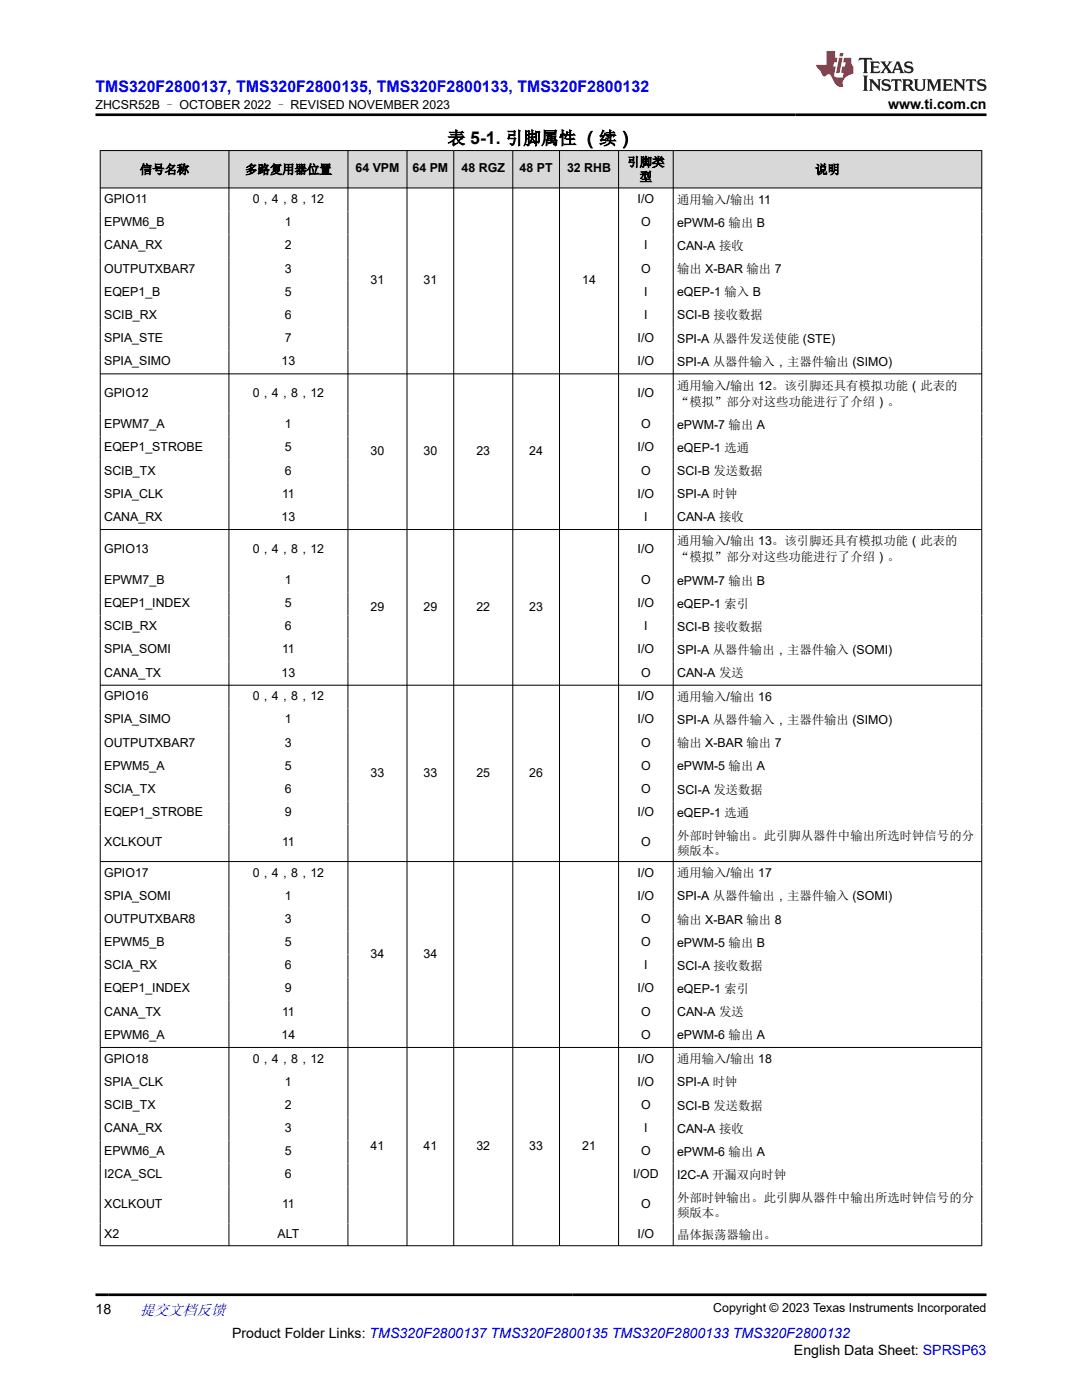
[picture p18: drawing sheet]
<svg xmlns="http://www.w3.org/2000/svg" width="216mm" height="279mm" viewBox="0 0 216 279" stroke-linecap="round" stroke-linejoin="round" font-family="sans-serif">
<defs><g id="words">
<text font-size="3.5" x="89.3" y="28.8">表 5-1. 引脚属性 （续）</text>
<text font-size="3.2" fill="#00f" x="19" y="18.3">TMS320F2800137, TMS320F2800135, TMS320F2800133, TMS320F2800132</text>
<text font-size="3" fill="#00f" x="27.9" y="262.4">提交文档反馈</text>
<g font-size="2.8">
<text x="177.2" y="21.7">www.ti.com.cn</text>
<text x="19" y="262.1">18</text>
<text x="46.3" y="266.9">Product Folder Links: TMS320F2800137 TMS320F2800135 TMS320F2800133 TMS320F2800132</text>
<text x="158.4" y="270.3">English Data Sheet: SPRSP63</text>
</g>
<g font-size="2.5">
<text x="19" y="21.8">ZHCSR52B – OCTOBER 2022 – REVISED NOVEMBER 2023</text>
<text x="27.9" y="34.7">信号名称</text>
<text x="48.9" y="34.7">多路复用器位置</text>
<text x="70.9" y="34.4">64 VPM</text>
<text x="82.3" y="34.4">64 PM</text>
<text x="92.1" y="34.4">48 RGZ</text>
<text x="103.7" y="34.4">48 PT</text>
<text x="113.1" y="34.4">32 RHB</text>
<text x="125.2" y="33.2">引脚类</text>
<text x="162.6" y="34.7">说明</text>
<text x="20.8" y="40.5">GPIO11</text>
<text x="50.4" y="40.5">0，4，8，12</text>
<text x="127.2" y="40.5">I/O</text>
<text x="127.6" y="36.1">型</text>
<text x="135.1" y="40.6">通用输入/输出 11</text>
<text x="20.8" y="45.1">EPWM6_B</text>
<text x="56.9" y="45.1">1</text>
<text x="127.9" y="45.1">O</text>
<text x="135.1" y="45.3">ePWM-6 输出 B</text>
<text x="20.8" y="49.8">CANA_RX</text>
<text x="56.9" y="49.8">2</text>
<text x="128.5" y="49.8">I</text>
<text x="135.1" y="49.9">CAN-A 接收</text>
<text x="20.8" y="54.4">OUTPUTXBAR7</text>
<text x="20.8" y="59">EQEP1_B</text>
<text x="56.9" y="54.4">3</text>
<text x="56.9" y="59">5</text>
<text x="73.9" y="56.7">31</text>
<text x="84.5" y="56.7">31</text>
<text x="116.2" y="56.7">14</text>
<text x="127.9" y="54.4">O</text>
<text x="128.5" y="59">I</text>
<text x="135.1" y="54.5">输出 X-BAR 输出 7</text>
<text x="135.1" y="59.1">eQEP-1 输入 B</text>
<text x="20.8" y="63.6">SCIB_RX</text>
<text x="56.9" y="63.6">6</text>
<text x="128.5" y="63.6">I</text>
<text x="135.1" y="63.8">SCI-B 接收数据</text>
<text x="20.8" y="68.3">SPIA_STE</text>
<text x="56.9" y="68.3">7</text>
<text x="127.2" y="68.3">I/O</text>
<text x="135.1" y="68.4">SPI-A 从器件发送使能 (STE)</text>
<text x="20.8" y="72.9">SPIA_SIMO</text>
<text x="56.2" y="72.9">13</text>
<text x="127.2" y="72.9">I/O</text>
<text x="135.1" y="73">SPI-A 从器件输入，主器件输出 (SIMO)</text>
<text x="135.1" y="77.7">通用输入/输出 12。该引脚还具有模拟功能（此表的</text>
<text x="20.8" y="79.2">GPIO12</text>
<text x="50.4" y="79.2">0，4，8，12</text>
<text x="127.2" y="79.2">I/O</text>
<text x="135.1" y="81">“模拟”部分对这些功能进行了介绍）。</text>
<text x="20.8" y="85.5">EPWM7_A</text>
<text x="56.9" y="85.5">1</text>
<text x="127.9" y="85.5">O</text>
<text x="135.1" y="85.6">ePWM-7 输出 A</text>
<text x="20.8" y="90.1">EQEP1_STROBE</text>
<text x="20.8" y="94.7">SCIB_TX</text>
<text x="56.9" y="90.1">5</text>
<text x="56.9" y="94.7">6</text>
<text x="73.9" y="90.8">30</text>
<text x="84.5" y="90.8">30</text>
<text x="95.1" y="90.8">23</text>
<text x="105.6" y="90.8">24</text>
<text x="127.2" y="90.1">I/O</text>
<text x="127.9" y="94.7">O</text>
<text x="135.1" y="90.2">eQEP-1 选通</text>
<text x="135.1" y="94.8">SCI-B 发送数据</text>
<text x="20.8" y="99.3">SPIA_CLK</text>
<text x="56.3" y="99.3">11</text>
<text x="127.2" y="99.3">I/O</text>
<text x="135.1" y="99.4">SPI-A 时钟</text>
<text x="20.8" y="103.9">CANA_RX</text>
<text x="56.2" y="103.9">13</text>
<text x="128.5" y="103.9">I</text>
<text x="135.1" y="104.1">CAN-A 接收</text>
<text x="20.8" y="110.3">GPIO13</text>
<text x="50.4" y="110.3">0，4，8，12</text>
<text x="127.2" y="110.3">I/O</text>
<text x="135.1" y="108.8">通用输入/输出 13。该引脚还具有模拟功能（此表的</text>
<text x="135.1" y="112">“模拟”部分对这些功能进行了介绍）。</text>
<text x="20.8" y="116.5">EPWM7_B</text>
<text x="56.9" y="116.5">1</text>
<text x="127.9" y="116.5">O</text>
<text x="135.1" y="116.6">ePWM-7 输出 B</text>
<text x="20.8" y="121.1">EQEP1_INDEX</text>
<text x="20.8" y="125.8">SCIB_RX</text>
<text x="56.9" y="121.1">5</text>
<text x="56.9" y="125.8">6</text>
<text x="73.9" y="121.9">29</text>
<text x="84.5" y="121.9">29</text>
<text x="95.1" y="121.9">22</text>
<text x="105.6" y="121.9">23</text>
<text x="127.2" y="121.1">I/O</text>
<text x="128.5" y="125.8">I</text>
<text x="135.1" y="121.3">eQEP-1 索引</text>
<text x="135.1" y="125.9">SCI-B 接收数据</text>
<text x="20.8" y="130.4">SPIA_SOMI</text>
<text x="56.3" y="130.4">11</text>
<text x="127.2" y="130.4">I/O</text>
<text x="135.1" y="130.5">SPI-A 从器件输出，主器件输入 (SOMI)</text>
<text x="20.8" y="135">CANA_TX</text>
<text x="56.2" y="135">13</text>
<text x="127.9" y="135">O</text>
<text x="135.1" y="135.1">CAN-A 发送</text>
<text x="20.8" y="139.8">GPIO16</text>
<text x="50.4" y="139.8">0，4，8，12</text>
<text x="127.2" y="139.8">I/O</text>
<text x="135.1" y="139.9">通用输入/输出 16</text>
<text x="20.8" y="144.4">SPIA_SIMO</text>
<text x="20.8" y="149">OUTPUTXBAR7</text>
<text x="56.9" y="144.4">1</text>
<text x="56.9" y="149">3</text>
<text x="127.2" y="144.4">I/O</text>
<text x="127.9" y="149">O</text>
<text x="135.1" y="144.5">SPI-A 从器件输入，主器件输出 (SIMO)</text>
<text x="135.1" y="149.1">输出 X-BAR 输出 7</text>
<text x="20.8" y="153.6">EPWM5_A</text>
<text x="56.9" y="153.6">5</text>
<text x="73.9" y="155">33</text>
<text x="84.5" y="155">33</text>
<text x="95.1" y="155">25</text>
<text x="105.6" y="155">26</text>
<text x="127.9" y="153.6">O</text>
<text x="135.1" y="153.8">ePWM-5 输出 A</text>
<text x="20.8" y="158.2">SCIA_TX</text>
<text x="56.9" y="158.2">6</text>
<text x="127.9" y="158.2">O</text>
<text x="135.1" y="158.4">SCI-A 发送数据</text>
<text x="20.8" y="162.9">EQEP1_STROBE</text>
<text x="56.9" y="162.9">9</text>
<text x="127.2" y="162.9">I/O</text>
<text x="135.1" y="163">eQEP-1 选通</text>
<text x="135.1" y="167.6">外部时钟输出。此引脚从器件中输出所选时钟信号的分</text>
<text x="20.8" y="168.9">XCLKOUT</text>
<text x="56.3" y="168.9">11</text>
<text x="127.9" y="168.9">O</text>
<text x="135.1" y="170.6">频版本。</text>
<text x="20.8" y="175">GPIO17</text>
<text x="20.8" y="179.6">SPIA_SOMI</text>
<text x="50.4" y="175">0，4，8，12</text>
<text x="56.9" y="179.6">1</text>
<text x="127.2" y="175">I/O</text>
<text x="127.2" y="179.6">I/O</text>
<text x="135.1" y="175.1">通用输入/输出 17</text>
<text x="135.1" y="179.7">SPI-A 从器件输出，主器件输入 (SOMI)</text>
<text x="20.8" y="184.2">OUTPUTXBAR8</text>
<text x="56.9" y="184.2">3</text>
<text x="127.9" y="184.2">O</text>
<text x="135.1" y="184.3">输出 X-BAR 输出 8</text>
<text x="20.8" y="188.8">EPWM5_B</text>
<text x="56.9" y="188.8">5</text>
<text x="73.9" y="191.1">34</text>
<text x="84.5" y="191.1">34</text>
<text x="127.9" y="188.8">O</text>
<text x="135.1" y="188.9">ePWM-5 输出 B</text>
<text x="20.8" y="193.4">SCIA_RX</text>
<text x="56.9" y="193.4">6</text>
<text x="128.5" y="193.4">I</text>
<text x="135.1" y="193.6">SCI-A 接收数据</text>
<text x="20.8" y="198.1">EQEP1_INDEX</text>
<text x="20.8" y="202.7">CANA_TX</text>
<text x="56.3" y="202.7">11</text>
<text x="56.9" y="198.1">9</text>
<text x="127.2" y="198.1">I/O</text>
<text x="127.9" y="202.7">O</text>
<text x="135.1" y="198.2">eQEP-1 索引</text>
<text x="135.1" y="202.8">CAN-A 发送</text>
<text x="20.8" y="207.3">EPWM6_A</text>
<text x="56.2" y="207.3">14</text>
<text x="127.9" y="207.3">O</text>
<text x="135.1" y="207.4">ePWM-6 输出 A</text>
<text x="20.8" y="212.1">GPIO18</text>
<text x="50.4" y="212.1">0，4，8，12</text>
<text x="127.2" y="212.1">I/O</text>
<text x="135.1" y="212.2">通用输入/输出 18</text>
<text x="20.8" y="216.7">SPIA_CLK</text>
<text x="20.8" y="221.3">SCIB_TX</text>
<text x="56.9" y="216.7">1</text>
<text x="56.9" y="221.3">2</text>
<text x="127.2" y="216.7">I/O</text>
<text x="127.9" y="221.3">O</text>
<text x="135.1" y="216.8">SPI-A 时钟</text>
<text x="135.1" y="221.4">SCI-B 发送数据</text>
<text x="20.8" y="225.9">CANA_RX</text>
<text x="56.9" y="225.9">3</text>
<text x="128.5" y="225.9">I</text>
<text x="135.1" y="226">CAN-A 接收</text>
<text x="20.8" y="230.5">EPWM6_A</text>
<text x="56.9" y="230.5">5</text>
<text x="73.9" y="229.5">41</text>
<text x="84.5" y="229.5">41</text>
<text x="95.1" y="229.5">32</text>
<text x="105.6" y="229.5">33</text>
<text x="116.2" y="229.5">21</text>
<text x="127.9" y="230.5">O</text>
<text x="135.1" y="230.7">ePWM-6 输出 A</text>
<text x="20.8" y="235.2">I2CA_SCL</text>
<text x="56.9" y="235.2">6</text>
<text x="126.3" y="235.2">I/OD</text>
<text x="135.1" y="235.3">I2C-A 开漏双向时钟</text>
<text x="135.1" y="239.9">外部时钟输出。此引脚从器件中输出所选时钟信号的分</text>
<text x="20.8" y="241.1">XCLKOUT</text>
<text x="56.3" y="241.1">11</text>
<text x="127.9" y="241.1">O</text>
<text x="135.1" y="242.9">频版本。</text>
<text x="20.8" y="247">X2</text>
<text x="55.4" y="247">ALT</text>
<text x="127.2" y="247">I/O</text>
<text x="135.1" y="247.3">晶体振荡器输出。</text>
<text x="142.3" y="261.8">Copyright © 2023 Texas Instruments Incorporated</text>
</g>
</g></defs>
<g fill="#d8d8d8">
<path d="M20 30h175.9v7.5h-175.9z" fill-rule="evenodd"/>
<path d="M20.1 30.1h25.5v7.3h-25.5z" fill-rule="evenodd"/>
<path d="M45.7 30.1h23.7v7.3h-23.7z" fill-rule="evenodd"/>
<path d="M69.5 30.1h11.7v7.3h-11.7z" fill-rule="evenodd"/>
<path d="M81.3 30.1h9.2v7.3h-9.2z" fill-rule="evenodd"/>
<path d="M90.6 30.1h11.7v7.3h-11.7z" fill-rule="evenodd"/>
<path d="M102.4 30.1h9.2v7.3h-9.2z" fill-rule="evenodd"/>
<path d="M111.7 30.1h11.7v7.3h-11.7z" fill-rule="evenodd"/>
<path d="M123.5 30.1h10.8v7.3h-10.8z" fill-rule="evenodd"/>
<path d="M134.4 30.1h61.4v7.3h-61.4z" fill-rule="evenodd"/>
</g>
<g fill="none" stroke="#000" stroke-width=".2">
<path d="M19.9 30h176.1M19.9 37.5h176.1M20 30v218.7M45.7 30v218.7M69.4 30v218.7M81.2 30v218.7M90.5 30v218.7M102.3 30v218.7M111.6 30v218.7M123.4 30v218.7M134.3 30v218.7M195.9 30v218.7"/>
<path d="M19.9 74.6h176.1M19.9 105.7h176.1M19.9 136.7h176.1M19.9 171.9h176.1M19.9 209h176.1M19.9 248.6h176.1"/>
</g>
<path d="M171.5 11.6l-.2 .5 .5-.2h.6v.1v2.2l-.2 .4h1l-.2-.4v-2.2v-.1h.5l.5 .2-.1-.5zM173.6 12.3l.2 .4v1.5l-.2 .4h1.9l.1-.6a1.08 1.08 0 0 1-1.3 .2v-.7h.6l.4 .2v-.7l-.4 .2h-.6v-.5l.2-.2a1 1 0 0 1 1 .3l-.1-.5zM175.7 12.3l.9 1.1-1 1.2h.9l-.2-.2 .5-.8 .4 .8-.2 .2h1.6l-.2-.2 .2-.5h.9l.1 .5-.1 .2h.9l-.2-.3-.8-2h-.5l-.9 2.2-.9-1.1 .9-1.1h-.8l.2 .2-.4 .6-.4-.6 .2-.2zM179 12.7l.4 1h-.7zM180.7 12.4a.65 .65 0 0 0-.2 .7 .65 .65 0 0 0 .6 .5l.6 .1 .1 .3a.79 .79 0 0 1-.7 .4 .79 .79 0 0 1-.7-.5l.1 .7 .2-.1a.93 .93 0 0 0 1.1 .1 .93 .93 0 0 0 .4-1 1.46 1.46 0 0 0-1.2-.6l-.1-.3a1.09 1.09 0 0 1 1.2 .2l-.2-.6-.1 .1-.5-.2zM172.2 15.1l.2 .4v2.2l-.2 .4h1l-.2-.4v-2.2l.2-.4zM173.4 15.8l.2 .4v1.5l-.2 .4h.8l-.3-.4 .1-1.3 1.6 1.8v-2l.2-.4h-.7l.1 .2 .1 1.1-1.2-1.3zM176.2 15.9a.65 .65 0 0 0-.2 .8 .65 .65 0 0 0 .6 .4l.6 .2 .1 .2a.79 .79 0 0 1-.7 .4 .79 .79 0 0 1-.7-.5l.1 .7 .2-.1a.93 .93 0 0 0 1.1 .1 .93 .93 0 0 0 .4-.9 1.46 1.46 0 0 0-1.2-.6l-.1-.4a1.09 1.09 0 0 1 1.2 .2l-.1-.6-.2 .1-.5-.1zM177.9 15.8l-.1 .6a.63 .63 0 0 1 .8-.3v1.6l-.3 .4h1l-.2-.4v-1.6a.66 .66 0 0 1 .8 .3l-.1-.6zM180 15.8l.2 .4v1.5l-.2 .4h1l-.2-.2-.1-.7h.5l.1 .2a.79 .79 0 0 0 1.2 .6l-1-.9a.61 .61 0 0 0 .6-.6 .61 .61 0 0 0-.5-.7zM180.8 16.1h.1a.47 .47 0 0 1 .5 .1 .47 .47 0 0 1 .1 .5l-.1 .1-.7 .1zM182.3 15.8l.2 .2a2.27 2.27 0 0 0 .4 2 1.04 1.04 0 0 0 1.7-.7v-1.3l.2-.2h-.8l.2 .4v1.1a.6 .6 0 0 1-.6 .6 .6 .6 0 0 1-.6-.6v-1.1l.3-.4zM184.9 15.8l.2 .4v1.5l-.2 .4h.8l-.3-.4v-1.4l.9 1.9 .9-1.9v1.4l-.3 .4h1l-.2-.4v-1.5l.2-.4h-.8l-.7 1.5-.6-1.5zM188.1 15.8l.2 .4v1.5l-.2 .4h1.9l.1-.6a1.09 1.09 0 0 1-1.3 .2v-.7h.6l.4 .2v-.6l-.4 .2h-.6v-.6l.2-.1a1.01 1.01 0 0 1 1 .3l-.1-.6zM190.2 15.8l.3 .4v1.5l-.3 .4h.8l-.2-.4v-1.3l1.6 1.8v-2l.2-.4h-.7l.2 .2v1.1l-1.2-1.3zM192.8 15.8l-.1 .6a.63 .63 0 0 1 .8-.3v1.6l-.3 .4h1l-.2-.4v-1.6a.66 .66 0 0 1 .8 .3l-.1-.6zM195.2 15.9a.65 .65 0 0 0-.2 .8 .65 .65 0 0 0 .6 .4l.6 .2 .2 .2a.79 .79 0 0 1-.7 .4 .79 .79 0 0 1-.7-.5l.1 .7 .2-.1a.93 .93 0 0 0 1 .1 .93 .93 0 0 0 .5-.9 1.46 1.46 0 0 0-1.3-.6v-.4a1.09 1.09 0 0 1 1.2 .2l-.2-.6-.2 .1-.5-.1z" fill="#231f20"/>
<path d="M164.9 10.2v2.8h-2l.1 .3 .8 1a.95 .95 0 0 0 1 .9 .59 .59 0 0 1 .5-.4 .59 .59 0 0 1 .5 .4l.4 .7a1.59 1.59 0 0 0 2.1 1.4 1.61 1.61 0 0 1 1-2.3l1-.3-.1-1.5a1.59 1.59 0 0 1-.3-1.7h-1.5l-.2 .9h.6l-.2 .9h-.5l-.2 1v.2l.4 .1-.1 .9h-.7a.73 .73 0 0 1-1-.7l.3-1.5h-.5l.1-.9h.5l.2-.9h-.5v-1.3zM167.4 11.5l-.6 3.1h.7l.6-3.1zM167.6 10.6l-.1 .6h.7l.1-.6z" fill="#ed1c24"/>
<path d="M19 22.9h177.8M19 258.4h177.8" fill="none" stroke="#000" stroke-width=".53"/>
<use href="#words"/>
</svg>
